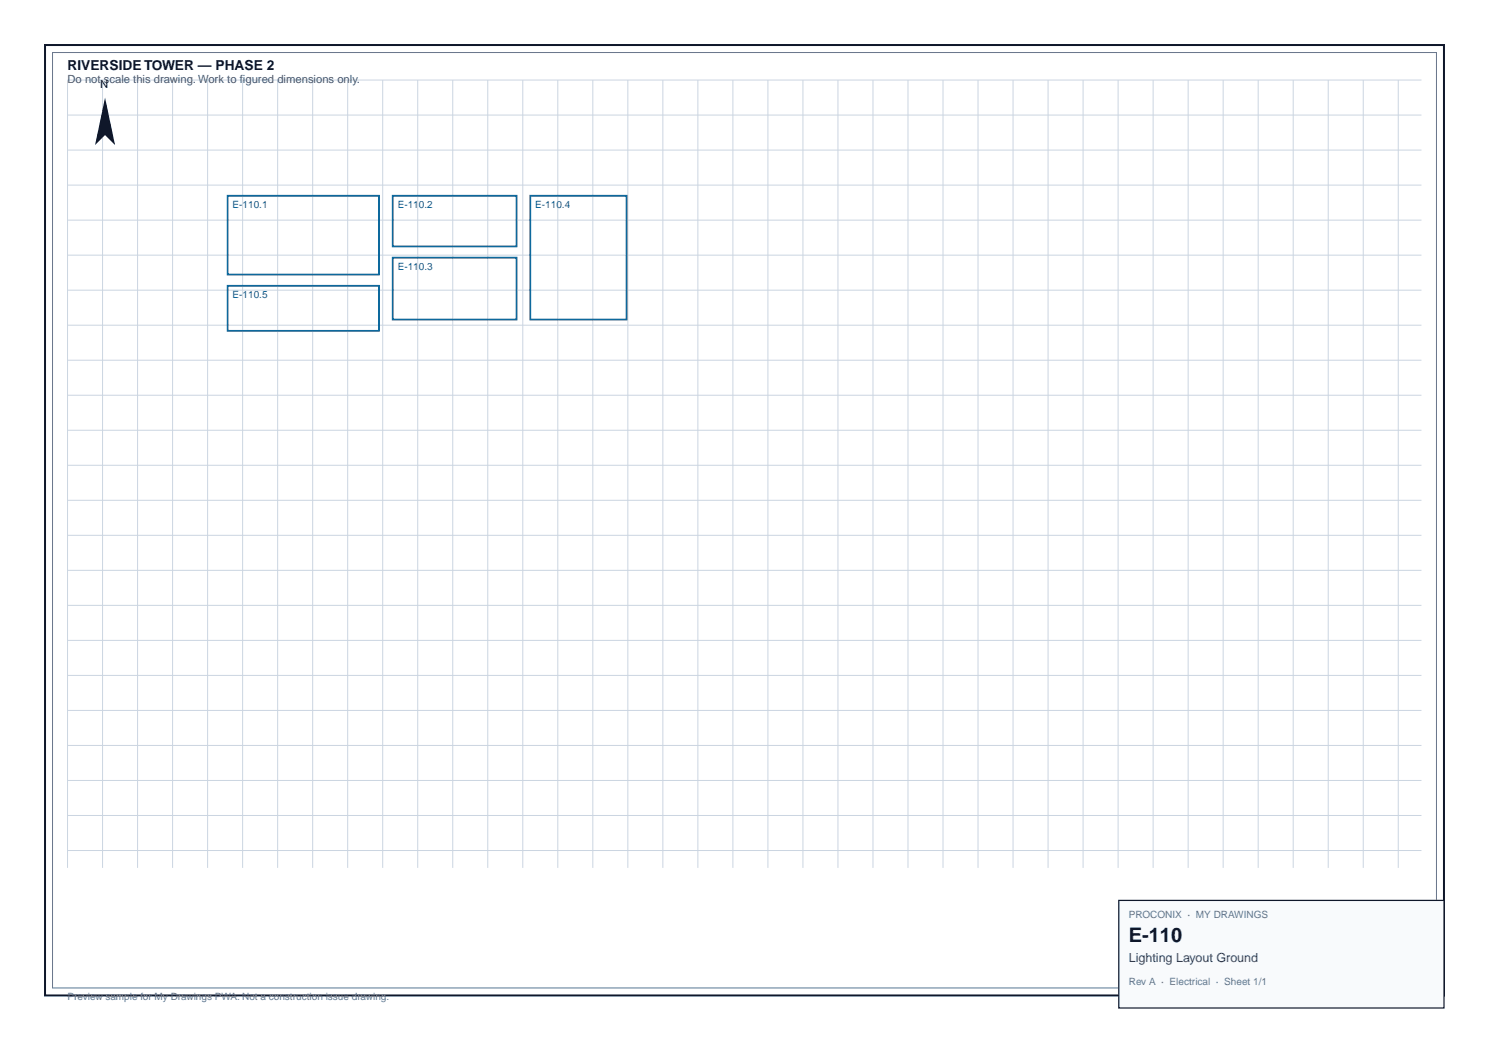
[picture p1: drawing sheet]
<svg xmlns="http://www.w3.org/2000/svg" width="420mm" height="297mm" viewBox="0 0 420 297" stroke-linecap="round" stroke-linejoin="round" font-family="sans-serif">
<defs><g id="words">
<text font-size="5.6" fill="#0f172a" x="318.4" y="265.8">E-110</text>
<text font-size="3.9" fill="#0f172a" x="19" y="19.7">RIVERSIDE TOWER — PHASE 2</text>
<text font-size="3.5" fill="#334155" x="318.4" y="271.3">Lighting Layout Ground</text>
<text font-size="3.2" fill="#475569" x="19" y="23.4">Do not scale this drawing. Work to figured dimensions only.</text>
<text font-size="3.2" fill="#0f172a" x="28.2" y="24.9">N</text>
<g font-size="2.8" fill="#0369a1">
<text x="65.6" y="58.6">E-110.1</text>
<text x="112.2" y="58.6">E-110.2</text>
<text x="151" y="58.6">E-110.4</text>
<text x="112.2" y="76.1">E-110.3</text>
<text x="65.6" y="84">E-110.5</text>
</g>
<g font-size="2.8" fill="#64748b">
<text x="318.4" y="258.8">PROCONIX · MY DRAWINGS</text>
<text x="318.4" y="277.9">Rev A · Electrical · Sheet 1/1</text>
<text x="19" y="282.1">Preview sample for My Drawings PWA. Not a construction issue drawing.</text>
</g>
</g></defs>
<path d="M12.7 12.7h394.6v268.1h-394.6z" fill="none" stroke="#0f172a" stroke-width=".56"/>
<path d="M14.8 14.8h390.4v263.9h-390.4z" fill="none" stroke="#64748b" stroke-width=".28"/>
<g fill="none" stroke="#cbd5e1" stroke-width=".28">
<path d="M19 32.5h381.9M28.9 22.6v222.2M38.8 22.6v222.2M48.7 22.6v222.2M58.6 22.6v222.2M68.4 22.6v222.2M78.3 22.6v222.2M88.2 22.6v222.2M98.1 22.6v222.2M107.9 22.6v222.2M117.8 22.6v222.2M127.7 22.6v222.2"/>
<path d="M137.6 22.6v222.2M147.5 22.6v222.2M157.3 22.6v222.2M167.2 22.6v222.2M177.1 22.6v222.2M187 22.6v222.2M196.8 22.6v222.2M206.7 22.6v222.2M216.6 22.6v222.2M226.5 22.6v222.2M236.4 22.6v222.2M246.2 22.6v222.2"/>
<path d="M256.1 22.6v222.2M266 22.6v222.2M275.9 22.6v222.2M285.8 22.6v222.2M295.6 22.6v222.2M305.5 22.6v222.2M315.4 22.6v222.2M325.3 22.6v222.2M335.1 22.6v222.2M345 22.6v222.2M354.9 22.6v222.2M364.8 22.6v222.2"/>
<path d="M374.6 22.6v222.2M384.5 22.6v222.2M394.4 22.6v222.2M400.9 22.6h-381.9v222.2M19 42.3h381.9M19 52.2h381.9M19 62.1h381.9M19 72h381.9M19 81.8h381.9M19 91.7h381.9M19 101.6h381.9M19 111.5h381.9"/>
<path d="M19 121.4h381.9M19 131.2h381.9M19 141.1h381.9M19 151h381.9M19 160.9h381.9M19 170.7h381.9M19 180.6h381.9M19 190.5h381.9M19 200.4h381.9M19 210.3h381.9M19 220.1h381.9M19 230h381.9"/>
<path d="M19 239.9h381.9"/>
</g>
<path d="M29.6 27.5l2.9 13.4-2.9-2.8-2.8 2.8z" fill="#0f172a"/>
<path d="M64.2 55.2h42.7v22.2h-42.7zM110.8 55.2h34.9v14.3h-34.9zM149.6 55.2h27.1v34.9h-27.1zM110.8 72.7h34.9v17.4h-34.9zM64.2 80.6h42.7v12.7h-42.7z" fill="none" stroke="#0369a1" stroke-width=".49"/>
<path d="M315.6 254h91.7v30.3h-91.7z" fill="#f8fafc" stroke="#0f172a" stroke-width=".35"/>
<use href="#words"/>
</svg>
